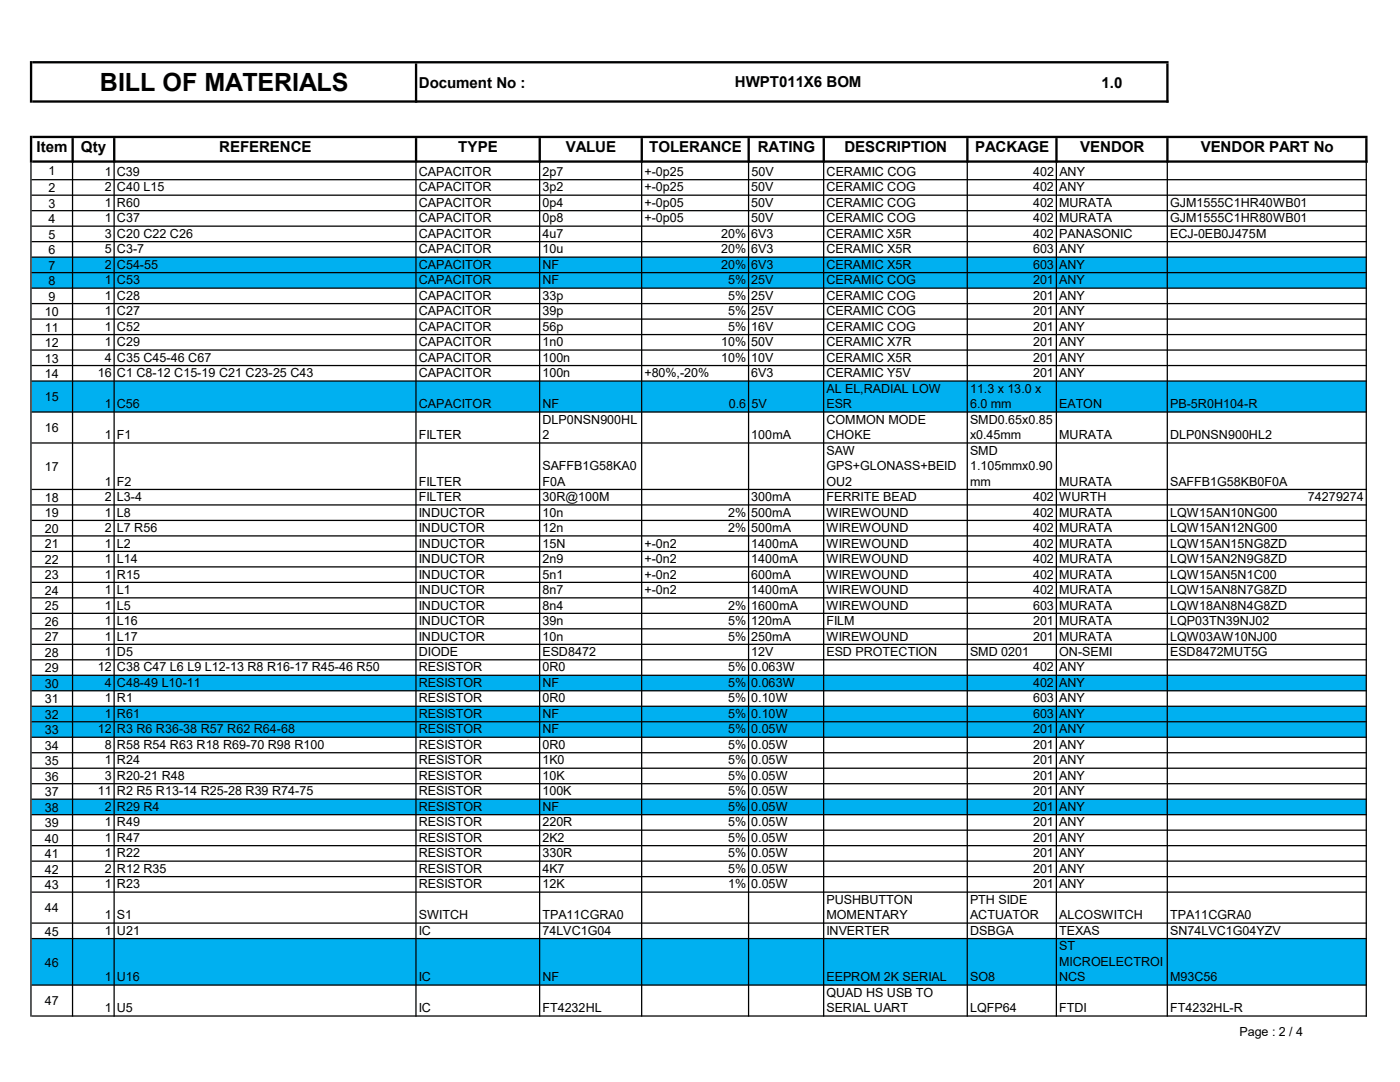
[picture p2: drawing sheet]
<svg xmlns="http://www.w3.org/2000/svg" width="279mm" height="216mm" viewBox="0 0 279 216" stroke-linecap="round" stroke-linejoin="round" font-family="sans-serif">
<defs><g id="words">
<text font-size="5" x="19.9" y="18.2">BILL OF MATERIALS</text>
<g font-size="3">
<text x="83.6" y="17.5">Document No :</text>
<text x="146.6" y="17.3">HWPT011X6 BOM</text>
<text x="219.8" y="17.5">1.0</text>
<text x="7.3" y="30.4">Item</text>
<text x="16.2" y="30.4">Qty</text>
<text x="43.7" y="30.4">REFERENCE</text>
<text x="91.5" y="30.4">TYPE</text>
<text x="112.9" y="30.4">VALUE</text>
<text x="129.5" y="30.4">TOLERANCE</text>
<text x="151.3" y="30.4">RATING</text>
<text x="168.5" y="30.4">DESCRIPTION</text>
<text x="194.6" y="30.4">PACKAGE</text>
<text x="215.6" y="30.4">VENDOR</text>
<text x="239.6" y="30.4">VENDOR PART No</text>
</g>
<g font-size="2.5">
<text x="9.7" y="35">1</text>
<text x="20.9" y="35.1">1 C39</text>
<text x="83.6" y="35.1">CAPACITOR</text>
<text x="108.3" y="35.1">2p7</text>
<text x="128.6" y="35.1">+-0p25</text>
<text x="150" y="35.1">50V</text>
<text x="165" y="35.1">CERAMIC COG</text>
<text x="206.2" y="35.1">402 ANY</text>
<text x="9.7" y="38.4">2</text>
<text x="9.7" y="41.4">3</text>
<text x="20.9" y="38.2">2</text>
<text x="20.9" y="41.3">1</text>
<text x="23.3" y="38.2">C40 L15</text>
<text x="23.3" y="41.3">R60</text>
<text x="83.6" y="38.2">CAPACITOR</text>
<text x="83.6" y="41.3">CAPACITOR</text>
<text x="108.2" y="38.2">3p2</text>
<text x="108.2" y="41.3">0p4</text>
<text x="128.6" y="38.2">+-0p25</text>
<text x="128.6" y="41.3">+-0p05</text>
<text x="149.9" y="38.2">50V</text>
<text x="149.9" y="41.3">50V</text>
<text x="164.9" y="38.2">CERAMIC COG</text>
<text x="164.9" y="41.3">CERAMIC COG</text>
<text x="206.2" y="38.2">402</text>
<text x="206.2" y="41.3">402</text>
<text x="211.4" y="38.2">ANY</text>
<text x="211.4" y="41.3">MURATA</text>
<text x="233.5" y="41.3">GJM1555C1HR40WB01</text>
<text x="9.7" y="44.5">4</text>
<text x="9.7" y="47.6">5</text>
<text x="20.9" y="44.4">1</text>
<text x="20.9" y="47.5">3</text>
<text x="23.3" y="44.4">C37</text>
<text x="23.3" y="47.5">C20 C22 C26</text>
<text x="83.6" y="44.4">CAPACITOR</text>
<text x="83.6" y="47.5">CAPACITOR</text>
<text x="108.2" y="44.4">0p8</text>
<text x="108.2" y="47.5">4u7</text>
<text x="128.6" y="44.4">+-0p05</text>
<text x="143.9" y="47.5">20%</text>
<text x="149.9" y="44.4">50V</text>
<text x="149.9" y="47.5">6V3</text>
<text x="164.9" y="44.4">CERAMIC COG</text>
<text x="164.9" y="47.5">CERAMIC X5R</text>
<text x="206.2" y="44.4">402</text>
<text x="206.2" y="47.5">402</text>
<text x="211.4" y="44.4">MURATA</text>
<text x="211.4" y="47.5">PANASONIC</text>
<text x="233.5" y="44.4">GJM1555C1HR80WB01</text>
<text x="233.5" y="47.5">ECJ-0EB0J475M</text>
<text x="9.7" y="50.7">6</text>
<text x="9.7" y="53.8">7</text>
<text x="20.9" y="50.5">5</text>
<text x="20.9" y="53.6">2</text>
<text x="23.3" y="50.5">C3-7</text>
<text x="23.3" y="53.6">C54-55</text>
<text x="83.6" y="50.5">CAPACITOR</text>
<text x="83.6" y="53.6">CAPACITOR</text>
<text x="108.2" y="50.5">10u</text>
<text x="108.2" y="53.6">NF</text>
<text x="143.9" y="50.5">20%</text>
<text x="143.9" y="53.6">20%</text>
<text x="149.9" y="50.5">6V3</text>
<text x="149.9" y="53.6">6V3</text>
<text x="164.9" y="50.5">CERAMIC X5R</text>
<text x="164.9" y="53.6">CERAMIC X5R</text>
<text x="206.2" y="50.5">603</text>
<text x="206.2" y="53.6">603</text>
<text x="211.4" y="50.5">ANY</text>
<text x="211.4" y="53.6">ANY</text>
<text x="9.7" y="56.9">8</text>
<text x="9.7" y="60">9</text>
<text x="20.9" y="56.7">1</text>
<text x="20.9" y="59.8">1</text>
<text x="23.3" y="56.7">C53</text>
<text x="23.3" y="59.8">C28</text>
<text x="83.6" y="56.7">CAPACITOR</text>
<text x="83.6" y="59.8">CAPACITOR</text>
<text x="108.2" y="56.7">NF</text>
<text x="108.2" y="59.8">33p</text>
<text x="145.3" y="56.7">5%</text>
<text x="145.3" y="59.8">5%</text>
<text x="149.9" y="56.7">25V</text>
<text x="149.9" y="59.8">25V</text>
<text x="164.9" y="56.7">CERAMIC COG</text>
<text x="164.9" y="59.8">CERAMIC COG</text>
<text x="206.2" y="56.7">201</text>
<text x="206.2" y="59.8">201</text>
<text x="211.4" y="56.7">ANY</text>
<text x="211.4" y="59.8">ANY</text>
<text x="9" y="63.1">10</text>
<text x="20.9" y="62.9">1</text>
<text x="20.9" y="66">1</text>
<text x="23.3" y="62.9">C27</text>
<text x="23.3" y="66">C52</text>
<text x="83.6" y="62.9">CAPACITOR</text>
<text x="83.6" y="66">CAPACITOR</text>
<text x="108.2" y="62.9">39p</text>
<text x="108.2" y="66">56p</text>
<text x="145.3" y="62.9">5%</text>
<text x="145.3" y="66">5%</text>
<text x="149.9" y="62.9">25V</text>
<text x="149.9" y="66">16V</text>
<text x="164.9" y="62.9">CERAMIC COG</text>
<text x="164.9" y="66">CERAMIC COG</text>
<text x="206.2" y="62.9">201</text>
<text x="206.2" y="66">201</text>
<text x="211.4" y="62.9">ANY</text>
<text x="211.4" y="66">ANY</text>
<text x="9" y="66.2">11</text>
<text x="9" y="69.3">12</text>
<text x="20.9" y="69.1">1</text>
<text x="23.3" y="69.1">C29</text>
<text x="83.6" y="69.1">CAPACITOR</text>
<text x="108.2" y="69.1">1n0</text>
<text x="143.9" y="69.1">10%</text>
<text x="149.9" y="69.1">50V</text>
<text x="164.9" y="69.1">CERAMIC X7R</text>
<text x="206.2" y="69.1">201</text>
<text x="211.4" y="69.1">ANY</text>
<text x="9" y="72.3">13</text>
<text x="9" y="75.4">14</text>
<text x="19.5" y="75.3">16</text>
<text x="20.9" y="72.2">4</text>
<text x="23.3" y="72.2">C35 C45-46 C67</text>
<text x="23.3" y="75.3">C1 C8-12 C15-19 C21 C23-25 C43</text>
<text x="83.6" y="72.2">CAPACITOR</text>
<text x="83.6" y="75.3">CAPACITOR</text>
<text x="108.2" y="72.2">100n</text>
<text x="108.2" y="75.3">100n</text>
<text x="128.6" y="75.3">+80%,-20%</text>
<text x="143.9" y="72.2">10%</text>
<text x="149.9" y="72.2">10V</text>
<text x="149.9" y="75.3">6V3</text>
<text x="164.9" y="72.2">CERAMIC X5R</text>
<text x="164.9" y="75.3">CERAMIC Y5V</text>
<text x="206.2" y="72.2">201</text>
<text x="206.2" y="75.3">201</text>
<text x="211.4" y="72.2">ANY</text>
<text x="211.4" y="75.3">ANY</text>
<text x="9" y="80.1">15</text>
<text x="20.9" y="81.4">1 C56</text>
<text x="83.6" y="81.4">CAPACITOR</text>
<text x="108.3" y="81.4">NF</text>
<text x="145.5" y="81.4">0.6 5V</text>
<text x="164.9" y="78.4">AL EL,RADIAL LOW</text>
<text x="164.9" y="81.4">ESR</text>
<text x="193.6" y="78.4">11.3 x 13.0 x</text>
<text x="193.6" y="81.4">6.0 mm</text>
<text x="211.4" y="81.4">EATON</text>
<text x="233.5" y="81.4">PB-5R0H104-R</text>
<text x="9" y="86.2">16</text>
<text x="20.9" y="87.6">1 F1</text>
<text x="83.6" y="87.6">FILTER</text>
<text x="108.2" y="84.5">DLP0NSN900HL</text>
<text x="108.2" y="87.6">2</text>
<text x="149.9" y="87.6">100mA</text>
<text x="164.9" y="84.5">COMMON MODE</text>
<text x="164.9" y="87.6">CHOKE</text>
<text x="193.6" y="84.5">SMD0.65x0.85</text>
<text x="193.6" y="87.6">x0.45mm</text>
<text x="211.4" y="87.6">MURATA</text>
<text x="233.5" y="87.6">DLP0NSN900HL2</text>
<text x="9" y="94">17</text>
<text x="108.2" y="93.8">SAFFB1G58KA0</text>
<text x="164.9" y="90.7">SAW</text>
<text x="164.9" y="93.8">GPS+GLONASS+BEID</text>
<text x="193.6" y="90.7">SMD</text>
<text x="193.6" y="93.8">1.105mmx0.90</text>
<text x="9" y="100.2">18</text>
<text x="20.9" y="96.9">1 F2</text>
<text x="20.9" y="100">2</text>
<text x="23.3" y="100">L3-4</text>
<text x="83.6" y="100">FILTER</text>
<text x="83.6" y="96.9">FILTER</text>
<text x="108.2" y="96.9">F0A</text>
<text x="108.2" y="100">30R@100M</text>
<text x="149.9" y="100">300mA</text>
<text x="164.9" y="96.9">OU2</text>
<text x="164.9" y="100">FERRITE BEAD</text>
<text x="193.6" y="96.9">mm</text>
<text x="206.2" y="100">402</text>
<text x="211.4" y="96.9">MURATA</text>
<text x="211.4" y="100">WURTH</text>
<text x="233.5" y="96.9">SAFFB1G58KB0F0A</text>
<text x="261" y="100">74279274</text>
<text x="9" y="103.3">19</text>
<text x="9" y="106.3">20</text>
<text x="20.9" y="103.1">1</text>
<text x="20.9" y="106.2">2</text>
<text x="23.3" y="103.1">L8</text>
<text x="23.3" y="106.2">L7 R56</text>
<text x="83.6" y="103.1">INDUCTOR</text>
<text x="83.6" y="106.2">INDUCTOR</text>
<text x="108.2" y="103.1">10n</text>
<text x="108.2" y="106.2">12n</text>
<text x="145.3" y="103.1">2%</text>
<text x="145.3" y="106.2">2%</text>
<text x="149.9" y="103.1">500mA</text>
<text x="149.9" y="106.2">500mA</text>
<text x="164.9" y="103.1">WIREWOUND</text>
<text x="164.9" y="106.2">WIREWOUND</text>
<text x="206.2" y="103.1">402</text>
<text x="206.2" y="106.2">402</text>
<text x="211.4" y="103.1">MURATA</text>
<text x="211.4" y="106.2">MURATA</text>
<text x="233.5" y="103.1">LQW15AN10NG00</text>
<text x="233.5" y="106.2">LQW15AN12NG00</text>
<text x="9" y="109.4">21</text>
<text x="9" y="112.5">22</text>
<text x="20.9" y="109.3">1</text>
<text x="20.9" y="112.4">1</text>
<text x="23.3" y="109.3">L2</text>
<text x="23.3" y="112.4">L14</text>
<text x="83.6" y="109.3">INDUCTOR</text>
<text x="83.6" y="112.4">INDUCTOR</text>
<text x="108.2" y="109.3">15N</text>
<text x="108.2" y="112.4">2n9</text>
<text x="128.6" y="109.3">+-0n2</text>
<text x="128.6" y="112.4">+-0n2</text>
<text x="149.9" y="109.3">1400mA</text>
<text x="149.9" y="112.4">1400mA</text>
<text x="164.9" y="109.3">WIREWOUND</text>
<text x="164.9" y="112.4">WIREWOUND</text>
<text x="206.2" y="109.3">402</text>
<text x="206.2" y="112.4">402</text>
<text x="211.4" y="109.3">MURATA</text>
<text x="211.4" y="112.4">MURATA</text>
<text x="233.5" y="109.3">LQW15AN15NG8ZD</text>
<text x="233.5" y="112.4">LQW15AN2N9G8ZD</text>
<text x="9" y="115.6">23</text>
<text x="9" y="118.7">24</text>
<text x="20.9" y="115.4">1</text>
<text x="20.9" y="118.5">1</text>
<text x="23.3" y="115.4">R15</text>
<text x="23.3" y="118.5">L1</text>
<text x="83.6" y="115.4">INDUCTOR</text>
<text x="83.6" y="118.5">INDUCTOR</text>
<text x="108.2" y="115.4">5n1</text>
<text x="108.2" y="118.5">8n7</text>
<text x="128.6" y="115.4">+-0n2</text>
<text x="128.6" y="118.5">+-0n2</text>
<text x="149.9" y="115.4">600mA</text>
<text x="149.9" y="118.5">1400mA</text>
<text x="164.9" y="115.4">WIREWOUND</text>
<text x="164.9" y="118.5">WIREWOUND</text>
<text x="206.2" y="115.4">402</text>
<text x="206.2" y="118.5">402</text>
<text x="211.4" y="115.4">MURATA</text>
<text x="211.4" y="118.5">MURATA</text>
<text x="233.5" y="115.4">LQW15AN5N1C00</text>
<text x="233.5" y="118.5">LQW15AN8N7G8ZD</text>
<text x="9" y="121.8">25</text>
<text x="9" y="124.9">26</text>
<text x="20.9" y="121.6">1</text>
<text x="20.9" y="124.7">1</text>
<text x="23.3" y="121.6">L5</text>
<text x="23.3" y="124.7">L16</text>
<text x="83.6" y="121.6">INDUCTOR</text>
<text x="83.6" y="124.7">INDUCTOR</text>
<text x="108.2" y="121.6">8n4</text>
<text x="108.2" y="124.7">39n</text>
<text x="145.3" y="121.6">2%</text>
<text x="145.3" y="124.7">5%</text>
<text x="149.9" y="121.6">1600mA</text>
<text x="149.9" y="124.7">120mA</text>
<text x="164.9" y="121.6">WIREWOUND</text>
<text x="164.9" y="124.7">FILM</text>
<text x="206.2" y="121.6">603</text>
<text x="206.2" y="124.7">201</text>
<text x="211.4" y="121.6">MURATA</text>
<text x="211.4" y="124.7">MURATA</text>
<text x="233.5" y="121.6">LQW18AN8N4G8ZD</text>
<text x="233.5" y="124.7">LQP03TN39NJ02</text>
<text x="9" y="128">27</text>
<text x="9" y="131.1">28</text>
<text x="20.9" y="127.8">1</text>
<text x="20.9" y="130.9">1</text>
<text x="23.3" y="127.8">L17</text>
<text x="23.3" y="130.9">D5</text>
<text x="83.6" y="127.8">INDUCTOR</text>
<text x="83.6" y="130.9">DIODE</text>
<text x="108.2" y="127.8">10n</text>
<text x="108.2" y="130.9">ESD8472</text>
<text x="145.3" y="127.8">5%</text>
<text x="149.9" y="127.8">250mA</text>
<text x="149.9" y="130.9">12V</text>
<text x="164.9" y="127.8">WIREWOUND</text>
<text x="164.9" y="130.9">ESD PROTECTION</text>
<text x="193.6" y="130.9">SMD 0201</text>
<text x="206.2" y="127.8">201</text>
<text x="211.4" y="127.8">MURATA</text>
<text x="211.4" y="130.9">ON-SEMI</text>
<text x="233.5" y="127.8">LQW03AW10NJ00</text>
<text x="233.5" y="130.9">ESD8472MUT5G</text>
<text x="9" y="134.2">29</text>
<text x="9" y="137.2">30</text>
<text x="19.5" y="134">12</text>
<text x="20.9" y="137.1">4</text>
<text x="23.3" y="134">C38 C47 L6 L9 L12-13 R8 R16-17 R45-46 R50</text>
<text x="23.3" y="137.1">C48-49 L10-11</text>
<text x="83.6" y="134">RESISTOR</text>
<text x="83.6" y="137.1">RESISTOR</text>
<text x="108.2" y="134">0R0</text>
<text x="108.2" y="137.1">NF</text>
<text x="145.3" y="134">5%</text>
<text x="145.3" y="137.1">5%</text>
<text x="149.9" y="134">0.063W</text>
<text x="149.9" y="137.1">0.063W</text>
<text x="206.2" y="134">402</text>
<text x="206.2" y="137.1">402</text>
<text x="211.4" y="134">ANY</text>
<text x="211.4" y="137.1">ANY</text>
<text x="9" y="140.3">31</text>
<text x="9" y="143.4">32</text>
<text x="20.9" y="140.2">1</text>
<text x="20.9" y="143.3">1</text>
<text x="23.3" y="140.2">R1</text>
<text x="23.3" y="143.3">R61</text>
<text x="83.6" y="140.2">RESISTOR</text>
<text x="83.6" y="143.3">RESISTOR</text>
<text x="108.2" y="140.2">0R0</text>
<text x="108.2" y="143.3">NF</text>
<text x="145.3" y="140.2">5%</text>
<text x="145.3" y="143.3">5%</text>
<text x="149.9" y="140.2">0.10W</text>
<text x="149.9" y="143.3">0.10W</text>
<text x="206.2" y="140.2">603</text>
<text x="206.2" y="143.3">603</text>
<text x="211.4" y="140.2">ANY</text>
<text x="211.4" y="143.3">ANY</text>
<text x="9" y="146.5">33</text>
<text x="9" y="149.6">34</text>
<text x="19.5" y="146.3">12</text>
<text x="20.9" y="149.4">8</text>
<text x="23.3" y="146.3">R3 R6 R36-38 R57 R62 R64-68</text>
<text x="23.3" y="149.4">R58 R54 R63 R18 R69-70 R98 R100</text>
<text x="83.6" y="146.3">RESISTOR</text>
<text x="83.6" y="149.4">RESISTOR</text>
<text x="108.2" y="146.3">NF</text>
<text x="108.2" y="149.4">0R0</text>
<text x="145.3" y="146.3">5%</text>
<text x="145.3" y="149.4">5%</text>
<text x="149.9" y="146.3">0.05W</text>
<text x="149.9" y="149.4">0.05W</text>
<text x="206.2" y="146.3">201</text>
<text x="206.2" y="149.4">201</text>
<text x="211.4" y="146.3">ANY</text>
<text x="211.4" y="149.4">ANY</text>
<text x="9" y="152.7">35</text>
<text x="9" y="155.8">36</text>
<text x="20.9" y="152.5">1</text>
<text x="20.9" y="155.6">3</text>
<text x="23.3" y="152.5">R24</text>
<text x="23.3" y="155.6">R20-21 R48</text>
<text x="83.6" y="152.5">RESISTOR</text>
<text x="83.6" y="155.6">RESISTOR</text>
<text x="108.2" y="152.5">1K0</text>
<text x="108.2" y="155.6">10K</text>
<text x="145.3" y="152.5">5%</text>
<text x="145.3" y="155.6">5%</text>
<text x="149.9" y="152.5">0.05W</text>
<text x="149.9" y="155.6">0.05W</text>
<text x="206.2" y="152.5">201</text>
<text x="206.2" y="155.6">201</text>
<text x="211.4" y="152.5">ANY</text>
<text x="211.4" y="155.6">ANY</text>
<text x="9" y="158.9">37</text>
<text x="9" y="162">38</text>
<text x="19.5" y="158.7">11</text>
<text x="20.9" y="161.8">2</text>
<text x="23.3" y="158.7">R2 R5 R13-14 R25-28 R39 R74-75</text>
<text x="23.3" y="161.8">R29 R4</text>
<text x="83.6" y="158.7">RESISTOR</text>
<text x="83.6" y="161.8">RESISTOR</text>
<text x="108.2" y="158.7">100K</text>
<text x="108.2" y="161.8">NF</text>
<text x="145.3" y="158.7">5%</text>
<text x="145.3" y="161.8">5%</text>
<text x="149.9" y="158.7">0.05W</text>
<text x="149.9" y="161.8">0.05W</text>
<text x="206.2" y="158.7">201</text>
<text x="206.2" y="161.8">201</text>
<text x="211.4" y="158.7">ANY</text>
<text x="211.4" y="161.8">ANY</text>
<text x="9" y="165.1">39</text>
<text x="20.9" y="164.9">1</text>
<text x="20.9" y="168">1</text>
<text x="23.3" y="164.9">R49</text>
<text x="23.3" y="168">R47</text>
<text x="83.6" y="164.9">RESISTOR</text>
<text x="83.6" y="168">RESISTOR</text>
<text x="108.2" y="164.9">220R</text>
<text x="108.2" y="168">2K2</text>
<text x="145.3" y="164.9">5%</text>
<text x="145.3" y="168">5%</text>
<text x="149.9" y="164.9">0.05W</text>
<text x="149.9" y="168">0.05W</text>
<text x="206.2" y="164.9">201</text>
<text x="206.2" y="168">201</text>
<text x="211.4" y="164.9">ANY</text>
<text x="211.4" y="168">ANY</text>
<text x="9" y="168.1">40</text>
<text x="9" y="171.2">41</text>
<text x="20.9" y="171.1">1</text>
<text x="23.3" y="171.1">R22</text>
<text x="83.6" y="171.1">RESISTOR</text>
<text x="108.2" y="171.1">330R</text>
<text x="145.3" y="171.1">5%</text>
<text x="149.9" y="171.1">0.05W</text>
<text x="206.2" y="171.1">201</text>
<text x="211.4" y="171.1">ANY</text>
<text x="9" y="174.3">42</text>
<text x="9" y="177.4">43</text>
<text x="20.9" y="174.2">2</text>
<text x="20.9" y="177.2">1</text>
<text x="23.3" y="174.2">R12 R35</text>
<text x="23.3" y="177.2">R23</text>
<text x="83.6" y="174.2">RESISTOR</text>
<text x="83.6" y="177.2">RESISTOR</text>
<text x="108.2" y="174.2">4K7</text>
<text x="108.2" y="177.2">12K</text>
<text x="145.3" y="174.2">5%</text>
<text x="145.3" y="177.2">1%</text>
<text x="149.9" y="174.2">0.05W</text>
<text x="149.9" y="177.2">0.05W</text>
<text x="206.2" y="174.2">201</text>
<text x="206.2" y="177.2">201</text>
<text x="211.4" y="174.2">ANY</text>
<text x="211.4" y="177.2">ANY</text>
<text x="9" y="182">44</text>
<text x="20.9" y="183.4">1 S1</text>
<text x="83.6" y="183.4">SWITCH</text>
<text x="108.2" y="183.4">TPA11CGRA0</text>
<text x="164.9" y="180.3">PUSHBUTTON</text>
<text x="164.9" y="183.4">MOMENTARY</text>
<text x="193.6" y="180.3">PTH SIDE</text>
<text x="193.6" y="183.4">ACTUATOR</text>
<text x="211.4" y="183.4">ALCOSWITCH</text>
<text x="233.5" y="183.4">TPA11CGRA0</text>
<text x="9" y="186.7">45</text>
<text x="20.9" y="186.5">1</text>
<text x="23.3" y="186.5">U21</text>
<text x="83.6" y="186.5">IC</text>
<text x="108.2" y="186.5">74LVC1G04</text>
<text x="164.9" y="186.5">INVERTER</text>
<text x="193.6" y="186.5">DSBGA</text>
<text x="211.4" y="186.5">TEXAS</text>
<text x="211.4" y="189.6">ST</text>
<text x="233.5" y="186.5">SN74LVC1G04YZV</text>
<text x="9" y="192.9">46</text>
<text x="20.9" y="195.8">1 U16</text>
<text x="83.6" y="195.8">IC</text>
<text x="108.2" y="195.8">NF</text>
<text x="164.9" y="195.8">EEPROM 2K SERIAL</text>
<text x="193.6" y="195.8">SO8</text>
<text x="211.4" y="192.7">MICROELECTROI</text>
<text x="211.4" y="195.8">NCS</text>
<text x="233.5" y="195.8">M93C56</text>
<text x="9" y="200.6">47</text>
<text x="20.9" y="202">1 U5</text>
<text x="83.6" y="202">IC</text>
<text x="108.2" y="202">FT4232HL</text>
<text x="164.9" y="198.9">QUAD HS USB TO</text>
<text x="164.9" y="202">SERIAL UART</text>
<text x="193.6" y="202">LQFP64</text>
<text x="211.4" y="202">FTDI</text>
<text x="233.5" y="202">FT4232HL-R</text>
<text x="247.4" y="206.7">Page : 2 / 4</text>
</g>
</g></defs>
<path d="M6.3 51.3h266.4v6.2h-266.4zM6.3 76h266.4v6.3h-266.4zM6.3 134.7h266.4v3.2h-266.4zM6.3 140.9h266.4v6.3h-266.4zM6.3 159.5h266.4v3.1h-266.4zM6.3 187.3h266.4v9.3h-266.4z" fill-rule="evenodd" fill="#00b0f0"/>
<g fill="#000">
<path d="M6 12.2h.4v8.3h-.4zM82.8 12.7h.5v7.8h-.5zM232.7 12.7h.5v7.8h-.5zM6 27.1h.4v5.4h-.4zM14.3 27.6h.4v4.9h-.4zM22.6 27.6h.4v4.9h-.4zM82.8 27.6h.5v4.9h-.5zM107.5 27.6h.4v4.9h-.4zM127.8 27.6h.5v4.9h-.5zM149.2 27.6h.4v4.9h-.4zM164.2 27.6h.4v4.9h-.4zM192.8 27.6h.5v4.9h-.5zM210.6 27.6h.5v4.9h-.5zM232.7 27.6h.5v4.9h-.5zM272.5 27.6h.4v4.9h-.4z" fill-rule="evenodd"/>
<path d="M6.1 32.5h.2v170.4h-.2zM82.9 32.5h.2v170.4h-.2zM232.8 32.5h.3v170.4h-.3zM14.4 32.5h.2v170.4h-.2zM22.6 32.5h.3v170.4h-.3zM107.6 32.5h.2v170.4h-.2zM127.9 32.5h.3v170.4h-.3zM149.3 32.5h.2v170.4h-.2zM164.3 32.5h.2v170.4h-.2zM192.9 32.5h.3v170.4h-.3zM210.7 32.5h.2v170.4h-.2zM272.5 32.5h.3v170.4h-.3zM6.4 12.2h226.8v.5h-226.8zM6.4 20h226.8v.5h-226.8zM6.4 27.1h266.5v.5h-266.5z" fill-rule="evenodd"/>
<path d="M6.4 32h266.5v.5h-266.5zM6.3 35.7h266.5v.3h-266.5zM6.3 38.8h266.5v.3h-266.5zM6.3 41.9h266.5v.3h-266.5zM6.3 45h266.5v.3h-266.5zM6.3 48.1h266.5v.2h-266.5zM6.3 51.2h266.5v.2h-266.5zM6.3 54.3h266.5v.2h-266.5zM6.3 57.4h266.5v.2h-266.5zM6.3 60.5h266.5v.2h-266.5zM6.3 63.5h266.5v.3h-266.5zM6.3 66.6h266.5v.3h-266.5zM6.3 69.7h266.5v.3h-266.5zM6.3 72.8h266.5v.3h-266.5zM6.3 75.9h266.5v.3h-266.5zM6.3 82.1h266.5v.2h-266.5zM6.3 88.3h266.5v.2h-266.5zM6.3 97.5h266.5v.3h-266.5zM6.3 100.6h266.5v.3h-266.5zM6.3 103.7h266.5v.3h-266.5zM6.3 106.8h266.5v.3h-266.5zM6.3 109.9h266.5v.3h-266.5zM6.3 113h266.5v.2h-266.5zM6.3 116.1h266.5v.2h-266.5zM6.3 119.2h266.5v.2h-266.5zM6.3 122.3h266.5v.2h-266.5zM6.3 125.3h266.5v.3h-266.5zM6.3 128.4h266.5v.3h-266.5zM6.3 131.5h266.5v.3h-266.5zM6.3 134.6h266.5v.3h-266.5zM6.3 137.7h266.5v.3h-266.5zM6.3 140.8h266.5v.3h-266.5zM6.3 143.9h266.5v.2h-266.5zM6.3 147h266.5v.2h-266.5zM6.3 150.1h266.5v.2h-266.5zM6.3 153.2h266.5v.2h-266.5zM6.3 156.3h266.5v.2h-266.5zM6.3 159.3h266.5v.3h-266.5zM6.3 162.4h266.5v.3h-266.5zM6.3 165.5h266.5v.3h-266.5zM6.3 168.6h266.5v.3h-266.5zM6.3 171.7h266.5v.3h-266.5zM6.3 174.8h266.5v.2h-266.5zM6.3 177.9h266.5v.2h-266.5zM6.3 184.1h266.5v.2h-266.5zM6.3 187.2h266.5v.2h-266.5zM6.3 196.4h266.5v.3h-266.5zM6.3 202.6h266.5v.3h-266.5z" fill-rule="evenodd"/>
</g>
<use href="#words"/>
</svg>
